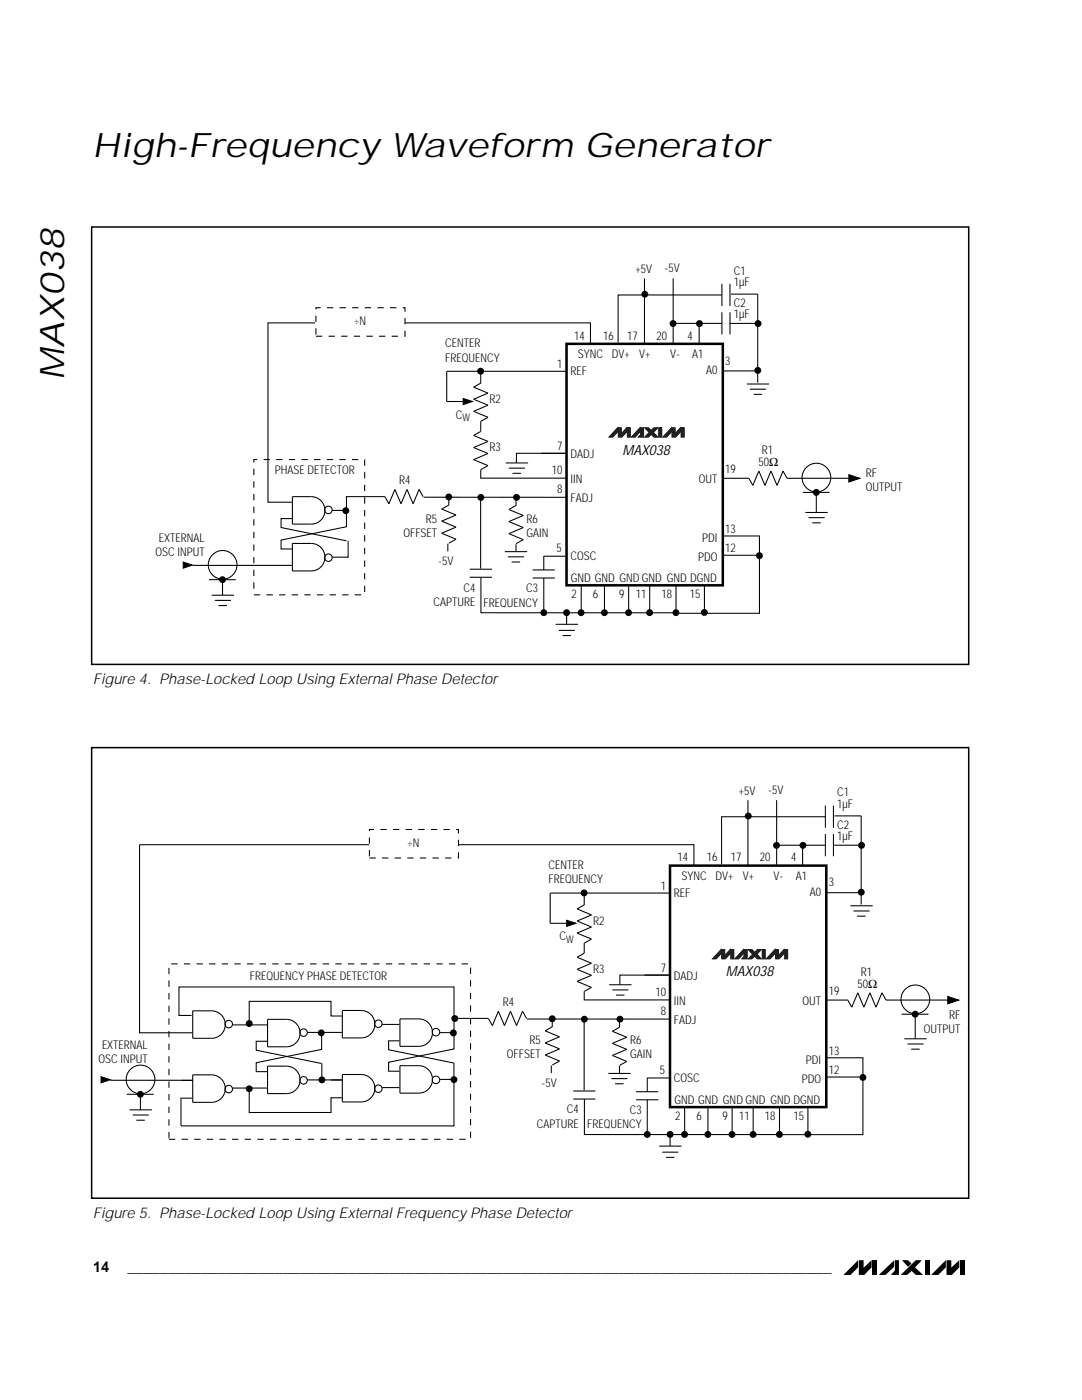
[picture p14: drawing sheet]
<svg xmlns="http://www.w3.org/2000/svg" width="216mm" height="279mm" viewBox="0 0 216 279" stroke-linecap="round" stroke-linejoin="round" font-family="sans-serif">
<defs><g id="words">
<g font-size="6.8">
<text x="18.4" y="31.3">High-Frequency Waveform Generator</text>
<text x="12.8" y="75.8" transform="rotate(-90 12.8 75.8)">MAX038</text>
</g>
<g font-size="3">
<text x="18.6" y="136.5">Figure 4. Phase-Locked Loop Using External Phase Detector</text>
<text x="18.6" y="243">Figure 5. Phase-Locked Loop Using External Frequency Phase Detector</text>
</g>
<g font-size="2.9">
<text x="124.2" y="90.7">MAX038</text>
<text x="144.9" y="194.9">MAX038</text>
<text x="18.6" y="253.8">14</text>
<text x="25.4" y="253.8">______________________________________________________________________________________</text>
</g>
<g font-size="2.4">
<text x="126.8" y="54.5">+5V</text>
<text x="132.6" y="54.3">-5V</text>
<text x="146.4" y="54.8">C1</text>
<text x="146.4" y="57.1">1µF</text>
<text x="70.7" y="64.9">÷N</text>
<text x="146.4" y="61.2">C2</text>
<text x="146.4" y="63.6">1µF</text>
<text x="88.8" y="69.3">CENTER</text>
<text x="114.5" y="67.8">14</text>
<text x="115.3" y="71.5">SYNC DV+</text>
<text x="120.4" y="67.8">16</text>
<text x="125.2" y="67.8">17</text>
<text x="127.6" y="71.5">V+</text>
<text x="131" y="67.8">20</text>
<text x="133.7" y="71.5">V-</text>
<text x="137.2" y="67.8">4</text>
<text x="138.1" y="71.5">A1</text>
<text x="88.8" y="72.2">FREQUENCY</text>
<text x="111.2" y="73.5">1</text>
<text x="113.8" y="74.8">REF</text>
<text x="140.9" y="74.7">A0</text>
<text x="144.7" y="72.8">3</text>
<text x="91" y="83.6">C</text>
<text x="97.7" y="80.4">R2</text>
<text x="111.2" y="89.9">7</text>
<text x="54.9" y="94.7">PHASE DETECTOR</text>
<text x="97.7" y="90">R3</text>
<text x="110.1" y="94.7">10</text>
<text x="113.8" y="91.5">DADJ</text>
<text x="144.7" y="94.5">19</text>
<text x="151.4" y="93">50Ω</text>
<text x="152" y="90.6">R1</text>
<text x="172.7" y="95.1">RF</text>
<text x="79.7" y="96.6">R4</text>
<text x="111.2" y="98.5">8</text>
<text x="113.8" y="100.3">FADJ</text>
<text x="113.8" y="96.5">IIN</text>
<text x="139.5" y="96.5">OUT</text>
<text x="172.7" y="97.9">OUTPUT</text>
<text x="80.5" y="107.1">OFFSET</text>
<text x="85" y="104.3">R5</text>
<text x="105.1" y="104.3">R6</text>
<text x="105.1" y="107.1">GAIN</text>
<text x="144.7" y="106.3">13</text>
<text x="31" y="111">OSC INPUT</text>
<text x="31.7" y="108.2">EXTERNAL</text>
<text x="87.4" y="112.8">-5V</text>
<text x="111" y="110.2">5</text>
<text x="113.8" y="111.8">COSC</text>
<text x="139.3" y="112">PDO</text>
<text x="140.1" y="108.1">PDI</text>
<text x="144.7" y="110.2">12</text>
<text x="92.5" y="118.1">C4</text>
<text x="105" y="118.2">C3</text>
<text x="113.9" y="116.1">GND GND GNDGND GND DGND</text>
<text x="114.1" y="119.3">2</text>
<text x="118.3" y="119.3">6</text>
<text x="123.5" y="119.3">9</text>
<text x="126.9" y="119.3">11</text>
<text x="132" y="119.3">18</text>
<text x="137.7" y="119.3">15</text>
<text x="86.5" y="120.9">CAPTURE</text>
<text x="96.5" y="121">FREQUENCY</text>
<text x="147.4" y="158.6">+5V</text>
<text x="153.3" y="158.4">-5V</text>
<text x="167.1" y="158.9">C1</text>
<text x="167.1" y="161.3">1µF</text>
<text x="167.1" y="165.4">C2</text>
<text x="167.1" y="167.7">1µF</text>
<text x="81.3" y="169.1">÷N</text>
<text x="109.5" y="173.5">CENTER</text>
<text x="135.2" y="171.9">14</text>
<text x="141" y="171.9">16</text>
<text x="145.8" y="171.9">17</text>
<text x="151.6" y="171.9">20</text>
<text x="157.8" y="171.9">4</text>
<text x="109.5" y="176.3">FREQUENCY</text>
<text x="131.8" y="177.7">1</text>
<text x="134.5" y="179">REF</text>
<text x="136" y="175.7">SYNC DV+</text>
<text x="148.2" y="175.7">V+</text>
<text x="154.3" y="175.7">V-</text>
<text x="158.8" y="175.7">A1</text>
<text x="161.6" y="178.8">A0</text>
<text x="165.4" y="176.9">3</text>
<text x="118.3" y="184.5">R2</text>
<text x="111.6" y="187.7">C</text>
<text x="49.8" y="195.7">FREQUENCY PHASE DETECTOR</text>
<text x="118.3" y="194.2">R3</text>
<text x="131.8" y="194">7</text>
<text x="134.5" y="195.6">DADJ</text>
<text x="171.1" y="197.1">50Ω</text>
<text x="171.8" y="194.7">R1</text>
<text x="100.3" y="200.7">R4</text>
<text x="130.8" y="198.8">10</text>
<text x="131.8" y="202.6">8</text>
<text x="134.5" y="200.6">IIN</text>
<text x="160.1" y="200.6">OUT</text>
<text x="165.4" y="198.6">19</text>
<text x="189.4" y="203.3">RF</text>
<text x="20.4" y="209.3">EXTERNAL</text>
<text x="105.6" y="208.4">R5</text>
<text x="125.7" y="208.4">R6</text>
<text x="134.5" y="204.4">FADJ</text>
<text x="184.3" y="206.1">OUTPUT</text>
<text x="19.7" y="212.1">OSC INPUT</text>
<text x="101.1" y="211.2">OFFSET</text>
<text x="125.7" y="211.2">GAIN</text>
<text x="131.7" y="214.4">5</text>
<text x="134.5" y="216">COSC</text>
<text x="160.8" y="212.3">PDI</text>
<text x="165.4" y="214.4">12</text>
<text x="165.4" y="210.5">13</text>
<text x="108.1" y="216.9">-5V</text>
<text x="134.6" y="220.3">GND GND GNDGND GND DGND</text>
<text x="160" y="216.2">PDO</text>
<text x="107.1" y="225">CAPTURE</text>
<text x="113.1" y="222.2">C4</text>
<text x="117.1" y="225.2">FREQUENCY</text>
<text x="125.7" y="222.4">C3</text>
<text x="134.7" y="223.5">2</text>
<text x="139" y="223.5">6</text>
<text x="144.2" y="223.5">9</text>
<text x="147.5" y="223.5">11</text>
<text x="152.6" y="223.5">18</text>
<text x="158.3" y="223.5">15</text>
</g>
<g font-size="2.1">
<text x="92.3" y="84">W</text>
<text x="112.9" y="188.1">W</text>
</g>
</g></defs>
<g fill="#000">
<path d="M171.2 251.5v1.4l-1.5 1.5h-1.4zM171.4 251.5h.9v1.5l1.6-1.5v1.4l-1.5 1.5h-1zM174.1 251.5h.9v2.9h-.9zM175.4 254.4l3-2.9v1.3l-1.7 1.6zM178.6 251.5h.8v2.9h-1.6l.8-.9zM180 251.5h1.2l.7 .7-.7 .6zM179.7 254.4l3-2.9h1.2l-1.3 1.5 1.6 1.4h-1.5l-.8-.8-.9 .8zM184.5 251.5h1v2.9h-1zM188.7 251.5v1.4l-1.5 1.5h-1.4zM188.9 251.5h.9v1.5l1.6-1.5v1.4l-1.5 1.5h-1zM191.6 251.5h.9v2.9h-.9z"/>
<circle cx="89.6" cy="99.2" r=".69"/>
<circle cx="96" cy="99.3" r=".69"/>
<circle cx="103.1" cy="99.3" r=".69"/>
<circle cx="69" cy="101.9" r=".69"/>
<circle cx="108.5" cy="122.3" r=".69"/>
<circle cx="113.1" cy="122.3" r=".69"/>
<circle cx="116" cy="122.3" r=".69"/>
</g>
<path d="M103 99.3v1.6M103 100.9l-1.5 .8 2.9 1.2-2.9 1.2 2.9 1.2-2.9 1.2 2.9 1.2-1.4 .8M106.3 113.7h4.3M106.3 115.4h4.3M108.5 115.4v6.9M112.8 111h-4.3v2.8" fill="none" stroke="#000" stroke-width=".21"/>
<path d="M113 68.6h31.2v48.2h-31.2z" fill="#fff"/>
<path d="M113 68.6h31.2v48.2h-31.2z" fill="none" stroke="#000" stroke-width=".5"/>
<path d="M125.4 117v5.3M111 124.6h4.3M111.6 125.8h3M112.3 126.8h1.6M113.1 122.1v2.5" fill="none" stroke="#000" stroke-width=".21"/>
<path d="M123.2 85.4v.8l-.9 1h-.7z" fill="#231f20"/>
<path d="M123.2 85.4v.8l-.9 1h-.7z" fill="none" stroke="#231f20" stroke-width=".2"/>
<path d="M123.2 85.4v.8l-.9 1h-.7z" fill="#231f20"/>
<path d="M123.2 85.4v.8l-.9 1h-.7z" fill="none" stroke="#231f20" stroke-width=".2"/>
<path d="M123.4 85.4h.5v1.2l1.2-1.2v.8l-1 1h-.7z" fill="#231f20"/>
<path d="M123.4 85.4h.5v1.2l1.2-1.2v.8l-1 1h-.7z" fill="none" stroke="#231f20" stroke-width=".2"/>
<path d="M123.4 85.4h.5v1.2l1.2-1.2v.8l-1 1h-.7z" fill="#231f20"/>
<path d="M123.4 85.4h.5v1.2l1.2-1.2v.8l-1 1h-.7z" fill="none" stroke="#231f20" stroke-width=".2"/>
<path d="M125.2 85.4h.6v1.8h-.6z" fill="#231f20"/>
<path d="M125.2 85.4h.6v1.8h-.6z" fill="none" stroke="#231f20" stroke-width=".2"/>
<path d="M125.2 85.4h.6v1.8h-.6z" fill="#231f20"/>
<path d="M125.2 85.4h.6v1.8h-.6z" fill="none" stroke="#231f20" stroke-width=".2"/>
<path d="M127.7 85.4v.8l-1 1h-.7z" fill="#231f20"/>
<path d="M127.7 85.4v.8l-1 1h-.7z" fill="none" stroke="#231f20" stroke-width=".2"/>
<path d="M127.7 85.4v.8l-1 1h-.7z" fill="#231f20"/>
<path d="M127.7 85.4v.8l-1 1h-.7z" fill="none" stroke="#231f20" stroke-width=".2"/>
<path d="M127.8 85.4h.6v1.8h-1l.4-.5z" fill="#231f20"/>
<path d="M127.8 85.4h.6v1.8h-1l.4-.5z" fill="none" stroke="#231f20" stroke-width=".2"/>
<path d="M127.8 85.4h.6v1.8h-1l.4-.5z" fill="#231f20"/>
<path d="M127.8 85.4h.6v1.8h-1l.4-.5z" fill="none" stroke="#231f20" stroke-width=".2"/>
<path d="M130.5 85.4h.7l-.8 .9 .8 .9h-.7l-.6-.5-.5 .5h-.7z" fill="#231f20"/>
<path d="M130.5 85.4h.7l-.8 .9 .8 .9h-.7l-.6-.5-.5 .5h-.7z" fill="none" stroke="#231f20" stroke-width=".2"/>
<path d="M130.5 85.4h.7l-.8 .9 .8 .9h-.7l-.6-.5-.5 .5h-.7z" fill="#231f20"/>
<path d="M130.5 85.4h.7l-.8 .9 .8 .9h-.7l-.6-.5-.5 .5h-.7z" fill="none" stroke="#231f20" stroke-width=".2"/>
<path d="M128.7 85.4h.7l.4 .5-.3 .3z" fill="#231f20"/>
<path d="M128.7 85.4h.7l.4 .5-.3 .3z" fill="none" stroke="#231f20" stroke-width=".2"/>
<path d="M128.7 85.4h.7l.4 .5-.3 .3z" fill="#231f20"/>
<path d="M128.7 85.4h.7l.4 .5-.3 .3z" fill="none" stroke="#231f20" stroke-width=".2"/>
<path d="M131.5 85.4h.5v1.8h-.5z" fill="#231f20"/>
<path d="M131.5 85.4h.5v1.8h-.5z" fill="none" stroke="#231f20" stroke-width=".2"/>
<path d="M131.5 85.4h.5v1.8h-.5z" fill="#231f20"/>
<path d="M131.5 85.4h.5v1.8h-.5z" fill="none" stroke="#231f20" stroke-width=".2"/>
<path d="M134 85.4v.8l-1 1h-.7z" fill="#231f20"/>
<path d="M134 85.4v.8l-1 1h-.7z" fill="none" stroke="#231f20" stroke-width=".2"/>
<path d="M134 85.4v.8l-1 1h-.7z" fill="#231f20"/>
<path d="M134 85.4v.8l-1 1h-.7z" fill="none" stroke="#231f20" stroke-width=".2"/>
<path d="M134.1 85.4h.6v1.2l1.1-1.2v.8l-1 1h-.7z" fill="#231f20"/>
<path d="M134.1 85.4h.6v1.2l1.1-1.2v.8l-1 1h-.7z" fill="none" stroke="#231f20" stroke-width=".2"/>
<path d="M134.1 85.4h.6v1.2l1.1-1.2v.8l-1 1h-.7z" fill="#231f20"/>
<path d="M134.1 85.4h.6v1.2l1.1-1.2v.8l-1 1h-.7z" fill="none" stroke="#231f20" stroke-width=".2"/>
<path d="M135.9 85.4h.6v1.8h-.6z" fill="#231f20"/>
<path d="M135.9 85.4h.6v1.8h-.6z" fill="none" stroke="#231f20" stroke-width=".2"/>
<path d="M135.9 85.4h.6v1.8h-.6z" fill="#231f20"/>
<path d="M135.9 85.4h.6v1.8h-.6z" fill="none" stroke="#231f20" stroke-width=".2"/>
<g fill="none" stroke="#000" stroke-width=".21">
<path d="M128.6 55.6v12.9M134.3 55.5v13.2M144 58.9h-20.7v9.4M144 56.7v4.3M145.7 56.7v4.3M145.9 58.7h5.3v17.7M89.1 74.1v6M89.2 74.1h23.7M92.4 79.5l1.8 .6-1.8 .6zM95.9 74.1v2.4l-1.4 .8 2.9 1.2-2.9 1.2 2.9 1.2-2.9 1.2 2.9 1.2-1.5 .8v2l-1.4 .8 2.9 1.2-2.9 1.2 2.9 1.2-2.9 1.2 2.9 1.2-1.5 .8v1.7h17M117.8 68.5v-4.1h-64.3v35.8h4.7M134.2 64.5h9.8"/>
<path d="M139.5 64.5v4.1M144 62.4v4.3M144.3 74h6.9M145.6 64.5h5.9M145.7 62.4v4.3M149.1 76.6h4.3M149.7 77.7h3.1M150.4 78.7h1.6M76.8 99.1l.8 1.4 1.2-2.8 1.2 2.8 1.2-2.8 1.2 2.8 1.2-2.8 .8 1.4M84.5 99.2h28.6M89.6 99.2v1.6M94.2 80.1h-5.1"/>
<path d="M95.9 99.3v14.2M101 92.4h4.3M101.6 93.4h3.1M102.3 94.5h1.6M107.9 90.5h5h-9.9v1.9M144.2 95.5h5.2M149.4 95.5l.8 1.4 1.2-2.9 1.2 2.9 1.2-2.9 1.3 2.9 1.1-2.9 .8 1.5h14.4M160.2 98.3h5.3M162.9 98.3v3.9M169.4 94.7l2.2 .8-2.2 .7zM36.6 112.2l1.8 .6-1.8 .6zM58.2 103.5h-2.1v1.8l13 2.6"/>
<path d="M64.8 101.9h4.3M89.4 108.5v1.5M89.6 100.8l-1.5 .8 2.9 1.2-2.9 1.2 2.9 1.2-2.9 1.2 2.9 1.2-1.4 .8M93.8 113.6h4.3M93.8 115.2h4.3M96 115.2v7.1h38.9M100.8 110.1h4.3M101.4 111.1h3.1M102.2 112.2h1.5M103 108.6v1.4M116 116.9v5.6M120.6 116.9v5.6"/>
<path d="M129.6 116.9v5.6M134.9 116.9v5.6M140.6 116.9v5.6M144.2 110.8h7.3M144.3 107h7.2v15.4h-16.6M160.8 102.3h4.3M161.4 103.3h3.1M162.1 104.3h1.6"/>
<circle cx="162.9" cy="95.3" r="2.86"/>
</g>
<g fill="#000">
<path d="M92.4 79.5l1.8 .6-1.8 .6zM169.4 94.7l2.2 .8-2.2 .7zM36.6 112.2l1.8 .6-1.8 .6z"/>
<circle cx="128.7" cy="58.7" r=".69"/>
<circle cx="95.9" cy="74.1" r=".69"/>
<circle cx="134.3" cy="64.6" r=".69"/>
<circle cx="139.6" cy="64.6" r=".69"/>
<circle cx="151.2" cy="73.9" r=".69"/>
<circle cx="151.3" cy="64.6" r=".69"/>
<circle cx="162.9" cy="98.3" r=".69"/>
<circle cx="151.5" cy="110.9" r=".69"/>
<circle cx="120.6" cy="122.3" r=".69"/>
<circle cx="125.4" cy="122.3" r=".69"/>
<circle cx="129.6" cy="122.3" r=".69"/>
<circle cx="134.9" cy="122.3" r=".69"/>
<circle cx="140.6" cy="122.2" r=".69"/>
</g>
<circle cx="65.5" cy="101.8" r=".75" fill="#fff"/>
<g fill="none" stroke="#000" stroke-width=".21">
<path d="M58.3 99.1h3.8a2.74 2.74 0 0 1 2.7 2.8 2.74 2.74 0 0 1-2.7 2.7h-3.8zM76.8 99.1h-7.7v6l-13 2.7v1.8h2.1M38.5 112.8h19.7M69.5 107.9v3.3h-4.7"/>
<circle cx="65.5" cy="101.8" r=".75"/>
</g>
<circle cx="65.5" cy="111.3" r=".75" fill="#fff"/>
<g fill="none" stroke="#000" stroke-width=".21">
<path d="M41.7 115.7h5.3M42.3 118.8h4.3M42.9 119.8h3.1M44.4 115.7v3.1M58.3 108.5h3.8a2.74 2.74 0 0 1 2.7 2.7 2.74 2.74 0 0 1-2.7 2.7h-3.8zM43.7 120.9h1.5"/>
<circle cx="44.4" cy="112.7" r="2.86"/>
<circle cx="65.5" cy="111.3" r=".75"/>
</g>
<circle cx="44.4" cy="115.7" r=".69" fill="#000"/>
<path d="M50.7 91.7h22.1v27h-22.1z" fill="none" stroke="#000" stroke-width=".21" stroke-dasharray="1.3 1.3 1.3 1.3 1.3" stroke-linecap="butt"/>
<path d="M63 61.4h17.8v5.7h-17.8z" fill="#fff"/>
<path d="M63 61.4h17.8v5.7h-17.8z" fill="none" stroke="#000" stroke-width=".21" stroke-dasharray="1.3 1.3 1.3 1.3 1.3" stroke-linecap="butt"/>
<path d="M18.3 45.3h175v87.3h-175z" fill="none" stroke="#000" stroke-width=".3"/>
<path d="M76 204.4h3.7M76.2 217.1h3.5M123.6 203.4v1.6l-1.4 .8 2.9 1.2-2.9 1.2 2.9 1.2-2.9 1.2 2.9 1.2-1.5 .8M127 217.9h4.3M127 219.5h4.3M129.1 215.1h4.4M129.2 215.1v2.8M129.2 219.5v6.9" fill="none" stroke="#000" stroke-width=".21"/>
<g fill="#000">
<circle cx="110.2" cy="203.3" r=".69"/>
<circle cx="116.6" cy="203.4" r=".69"/>
<circle cx="123.7" cy="203.4" r=".69"/>
<circle cx="129.2" cy="226.4" r=".69"/>
<circle cx="133.7" cy="226.4" r=".69"/>
<circle cx="136.6" cy="226.4" r=".69"/>
</g>
<path d="M133.7 172.8h31.2v48.1h-31.2z" fill="#fff"/>
<path d="M133.7 172.8h31.2v48.1h-31.2z" fill="none" stroke="#000" stroke-width=".5"/>
<path d="M131.6 228.7h4.3M132.2 229.9h3.1M133 231h1.5M133.7 226.3v2.4M146.1 221.1v5.3" fill="none" stroke="#000" stroke-width=".21"/>
<path d="M143.9 189.5v.8l-1 1h-.7z" fill="#231f20"/>
<path d="M143.9 189.5v.8l-1 1h-.7z" fill="none" stroke="#231f20" stroke-width=".2"/>
<path d="M143.9 189.5v.8l-1 1h-.7z" fill="#231f20"/>
<path d="M143.9 189.5v.8l-1 1h-.7z" fill="none" stroke="#231f20" stroke-width=".2"/>
<path d="M144 189.5h.6v1.2l1.1-1.2v.8l-1 1h-.7z" fill="#231f20"/>
<path d="M144 189.5h.6v1.2l1.1-1.2v.8l-1 1h-.7z" fill="none" stroke="#231f20" stroke-width=".2"/>
<path d="M144 189.5h.6v1.2l1.1-1.2v.8l-1 1h-.7z" fill="#231f20"/>
<path d="M144 189.5h.6v1.2l1.1-1.2v.8l-1 1h-.7z" fill="none" stroke="#231f20" stroke-width=".2"/>
<path d="M145.8 189.5h.6v1.8h-.6z" fill="#231f20"/>
<path d="M145.8 189.5h.6v1.8h-.6z" fill="none" stroke="#231f20" stroke-width=".2"/>
<path d="M145.8 189.5h.6v1.8h-.6z" fill="#231f20"/>
<path d="M145.8 189.5h.6v1.8h-.6z" fill="none" stroke="#231f20" stroke-width=".2"/>
<path d="M148.3 189.5v.8l-.9 1h-.7z" fill="#231f20"/>
<path d="M148.3 189.5v.8l-.9 1h-.7z" fill="none" stroke="#231f20" stroke-width=".2"/>
<path d="M148.3 189.5v.8l-.9 1h-.7z" fill="#231f20"/>
<path d="M148.3 189.5v.8l-.9 1h-.7z" fill="none" stroke="#231f20" stroke-width=".2"/>
<path d="M148.5 189.5h.6v1.8h-1l.4-.4z" fill="#231f20"/>
<path d="M148.5 189.5h.6v1.8h-1l.4-.4z" fill="none" stroke="#231f20" stroke-width=".2"/>
<path d="M148.5 189.5h.6v1.8h-1l.4-.4z" fill="#231f20"/>
<path d="M148.5 189.5h.6v1.8h-1l.4-.4z" fill="none" stroke="#231f20" stroke-width=".2"/>
<path d="M151.1 189.5h.7l-.8 .9 .8 .9h-.7l-.5-.5-.6 .5h-.7z" fill="#231f20"/>
<path d="M151.1 189.5h.7l-.8 .9 .8 .9h-.7l-.5-.5-.6 .5h-.7z" fill="none" stroke="#231f20" stroke-width=".2"/>
<path d="M151.1 189.5h.7l-.8 .9 .8 .9h-.7l-.5-.5-.6 .5h-.7z" fill="#231f20"/>
<path d="M151.1 189.5h.7l-.8 .9 .8 .9h-.7l-.5-.5-.6 .5h-.7z" fill="none" stroke="#231f20" stroke-width=".2"/>
<path d="M149.3 189.5h.7l.5 .5-.4 .3z" fill="#231f20"/>
<path d="M149.3 189.5h.7l.5 .5-.4 .3z" fill="none" stroke="#231f20" stroke-width=".2"/>
<path d="M149.3 189.5h.7l.5 .5-.4 .3z" fill="#231f20"/>
<path d="M149.3 189.5h.7l.5 .5-.4 .3z" fill="none" stroke="#231f20" stroke-width=".2"/>
<path d="M152.1 189.5h.6v1.8h-.6z" fill="#231f20"/>
<path d="M152.1 189.5h.6v1.8h-.6z" fill="none" stroke="#231f20" stroke-width=".2"/>
<path d="M152.1 189.5h.6v1.8h-.6z" fill="#231f20"/>
<path d="M152.1 189.5h.6v1.8h-.6z" fill="none" stroke="#231f20" stroke-width=".2"/>
<path d="M154.6 189.5v.8l-.9 1h-.7z" fill="#231f20"/>
<path d="M154.6 189.5v.8l-.9 1h-.7z" fill="none" stroke="#231f20" stroke-width=".2"/>
<path d="M154.6 189.5v.8l-.9 1h-.7z" fill="#231f20"/>
<path d="M154.6 189.5v.8l-.9 1h-.7z" fill="none" stroke="#231f20" stroke-width=".2"/>
<path d="M154.8 189.5h.5v1.2l1.1-1.2v.8l-.9 1h-.7z" fill="#231f20"/>
<path d="M154.8 189.5h.5v1.2l1.1-1.2v.8l-.9 1h-.7z" fill="none" stroke="#231f20" stroke-width=".2"/>
<path d="M154.8 189.5h.5v1.2l1.1-1.2v.8l-.9 1h-.7z" fill="#231f20"/>
<path d="M154.8 189.5h.5v1.2l1.1-1.2v.8l-.9 1h-.7z" fill="none" stroke="#231f20" stroke-width=".2"/>
<path d="M156.6 189.5h.6v1.8h-.6z" fill="#231f20"/>
<path d="M156.6 189.5h.6v1.8h-.6z" fill="none" stroke="#231f20" stroke-width=".2"/>
<path d="M156.6 189.5h.6v1.8h-.6z" fill="#231f20"/>
<path d="M156.6 189.5h.6v1.8h-.6z" fill="none" stroke="#231f20" stroke-width=".2"/>
<g fill="none" stroke="#000" stroke-width=".21">
<path d="M149.2 159.7v13M155 159.7v13.1M27.8 168.6h110.7v4M116.6 178.3v2.3M133.5 178.2h-23.7v6.1h5.1M154.8 168.7h9.9M160.2 168.7v4M164.7 163h-20.7v9.5M164.7 160.8v4.3M164.7 166.5v4.3M164.9 178.2h6.9M166.3 168.7h5.8"/>
<path d="M166.3 160.8v4.3M166.3 166.5v4.3M166.5 162.8h5.3v17.7M113.1 183.7l1.8 .6-1.8 .6zM116.6 180.6l-1.4 .8 2.8 1.2-2.8 1.2 2.8 1.2-2.8 1.2 2.8 1.2-1.4 .8v2l-1.4 .8 2.8 1.2-2.8 1.2 2.8 1.2-2.8 1.3 2.8 1.2-1.4 .8v1.7h16.9M121.6 196.5h4.4M122.3 197.6h3M123 198.6h1.5M128.6 194.6h4.9h-9.8v1.9M164.8 199.6h4.4M169.2 199.6l.8 1.4 1.2-2.9 1.2 2.9 1.2-2.9 1.2 2.9 1.2-2.9 .8 1.5h14.4M169.7 180.8h4.4"/>
<path d="M170.4 181.8h3M171.1 182.8h1.6M189.1 198.9l2.2 .7-2.2 .7zM90.7 203.2h6.7M97.4 203.3l.8 1.4 1.2-2.9 1.3 2.9 1.2-2.9 1.2 2.9 1.2-2.9 .8 1.5M105.2 203.4h28.5M110 212.6v1.6M110.2 203.3v1.6l-1.4 .8 2.8 1.2-2.8 1.2 2.8 1.2-2.8 1.3 2.8 1.1-1.4 .9M114.5 217.7h4.2M114.5 219.3h4.2M116.6 203.5v14.1M121.4 214.2h4.4"/>
<path d="M122.1 215.3h3M122.8 216.3h1.6M123.6 212.7v1.4M164.9 214.9h7.3M164.9 211.1h7.3v15.3h-55.6v-7.1M179.9 202.4h5.4M180.5 207.3h4.3M181.1 208.4h3.1M181.9 209.4h1.5M182.6 202.4v4.9M136.6 221v5.6M141.3 221v5.6"/>
<path d="M150.3 221v5.6M155.5 221v5.6M161.2 221v5.6"/>
<circle cx="182.7" cy="199.4" r="2.86"/>
</g>
<g fill="#000">
<path d="M113.1 183.7l1.8 .6-1.8 .6zM189.1 198.9l2.2 .7-2.2 .7z"/>
<circle cx="116.5" cy="178.2" r=".69"/>
<circle cx="149.3" cy="162.9" r=".69"/>
<circle cx="154.9" cy="168.7" r=".69"/>
<circle cx="160.2" cy="168.7" r=".69"/>
<circle cx="171.9" cy="178.1" r=".69"/>
<circle cx="171.9" cy="168.7" r=".69"/>
<circle cx="172.2" cy="215" r=".69"/>
<circle cx="182.6" cy="202.4" r=".69"/>
<circle cx="141.2" cy="226.4" r=".69"/>
<circle cx="146.1" cy="226.4" r=".69"/>
<circle cx="150.3" cy="226.4" r=".69"/>
<circle cx="155.5" cy="226.4" r=".69"/>
<circle cx="161.2" cy="226.4" r=".69"/>
</g>
<path d="M73.7 165.5h17.8v5.7h-17.8z" fill="#fff"/>
<path d="M73.7 165.5h17.8v5.7h-17.8z" fill="none" stroke="#000" stroke-width=".21" stroke-dasharray="1.3 1.3 1.3 1.3 1.3" stroke-linecap="butt"/>
<path d="M49.7 217.3v4.7h16.3v-2.9h2.2M61.3 206h6.9M68.2 202.8h-2.2v-3h-16.3v4.5" fill="none" stroke="#000" stroke-width=".21"/>
<circle cx="75.5" cy="204.3" r=".75" fill="#fff"/>
<g fill="none" stroke="#000" stroke-width=".21">
<path d="M66 215.5h2.2M68.3 201.7h3.8a2.74 2.74 0 0 1 2.7 2.7 2.74 2.74 0 0 1-2.7 2.7h-3.8z"/>
<circle cx="75.5" cy="204.3" r=".75"/>
</g>
<circle cx="75.5" cy="217.3" r=".75" fill="#fff"/>
<g fill="none" stroke="#000" stroke-width=".21">
<path d="M68.3 214.4h3.8a2.74 2.74 0 0 1 2.7 2.8 2.74 2.74 0 0 1-2.7 2.7h-3.8zM79.7 207.7h-2.2v1.8l13.1 2.7M86.3 206.1h4.3"/>
<circle cx="75.5" cy="217.3" r=".75"/>
</g>
<g fill="#000">
<circle cx="90.5" cy="206.1" r=".69"/>
<circle cx="90.7" cy="203.3" r=".69"/>
</g>
<circle cx="87" cy="206" r=".75" fill="#fff"/>
<g fill="none" stroke="#000" stroke-width=".21">
<path d="M38.2 202.7h-2.5v-5.7h54.9v12.3l-13.1 2.7v1.8h2.2M79.8 203.3h3.8a2.74 2.74 0 0 1 2.7 2.8 2.74 2.74 0 0 1-2.7 2.7h-3.8zM90.6 212.2v3.2h-4.3"/>
<circle cx="87" cy="206" r=".75"/>
</g>
<circle cx="87" cy="215.5" r=".75" fill="#fff"/>
<g fill="none" stroke="#000" stroke-width=".21">
<path d="M46.4 217.1h6.9M46.4 204.5h6.9M53.3 207.8h-2.2v1.8l13.1 2.6M61.2 215.5h7.1M79.8 212.7h3.8a2.74 2.74 0 0 1 2.7 2.7 2.74 2.74 0 0 1-2.7 2.8h-3.8z"/>
<circle cx="87" cy="215.5" r=".75"/>
</g>
<g fill="#000">
<circle cx="49.7" cy="217.3" r=".69"/>
<circle cx="49.7" cy="204.3" r=".69"/>
<circle cx="64.1" cy="206.1" r=".69"/>
<circle cx="64.2" cy="215.5" r=".69"/>
<circle cx="90.6" cy="215.5" r=".69"/>
</g>
<circle cx="60.6" cy="206.1" r=".75" fill="#fff"/>
<g fill="none" stroke="#000" stroke-width=".21">
<path d="M53.4 203.4h3.7a2.74 2.74 0 0 1 2.8 2.8 2.74 2.74 0 0 1-2.8 2.7h-3.7zM64.2 206.1v3.3l-13.1 2.7v1.8h2.2M64.2 212.2v3.3"/>
<circle cx="60.6" cy="206.1" r=".75"/>
</g>
<circle cx="60.6" cy="215.6" r=".75" fill="#fff"/>
<g fill="none" stroke="#000" stroke-width=".21">
<path d="M27.8 168.6v37.5h10.6M36.2 219.2h2.2M53.4 212.8h3.7a2.74 2.74 0 0 1 2.8 2.7 2.74 2.74 0 0 1-2.8 2.8h-3.7z"/>
<circle cx="60.6" cy="215.6" r=".75"/>
</g>
<circle cx="45.6" cy="204.4" r=".75" fill="#fff"/>
<g fill="none" stroke="#000" stroke-width=".21">
<path d="M36.2 215.6h2.2M38.5 201.7h3.7a2.74 2.74 0 0 1 2.8 2.8 2.74 2.74 0 0 1-2.8 2.7h-3.7z"/>
<circle cx="45.6" cy="204.4" r=".75"/>
</g>
<circle cx="45.6" cy="217.3" r=".75" fill="#fff"/>
<g fill="none" stroke="#000" stroke-width=".21">
<path d="M20.2 214.9l1.8 .6-1.8 .6zM22 215.6h16.5M25.3 218.4h5.4M28 218.4v3.1M38.5 214.5h3.7a2.74 2.74 0 0 1 2.8 2.8 2.74 2.74 0 0 1-2.8 2.7h-3.7zM90.6 215.4v9.3h-54.5v-5.7M25.9 221.5h4.3M26.5 222.5h3.1M27.3 223.6h1.5"/>
<circle cx="28" cy="215.4" r="2.86"/>
<circle cx="45.6" cy="217.3" r=".75"/>
</g>
<g fill="#000">
<path d="M20.2 214.9l1.8 .6-1.8 .6z"/>
<circle cx="28" cy="218.4" r=".69"/>
</g>
<path d="M33.7 192.4h60.2v35h-60.2z" fill="none" stroke="#000" stroke-width=".21" stroke-dasharray="1.3 1.3 1.3 1.3 1.3" stroke-linecap="butt"/>
<path d="M18.3 149.2h175v89.9h-175z" fill="none" stroke="#000" stroke-width=".3"/>
<path d="M18.1 240.5h175.3v7.2h-175.3z" fill-rule="evenodd" fill="#fff"/>
<use href="#words"/>
</svg>
